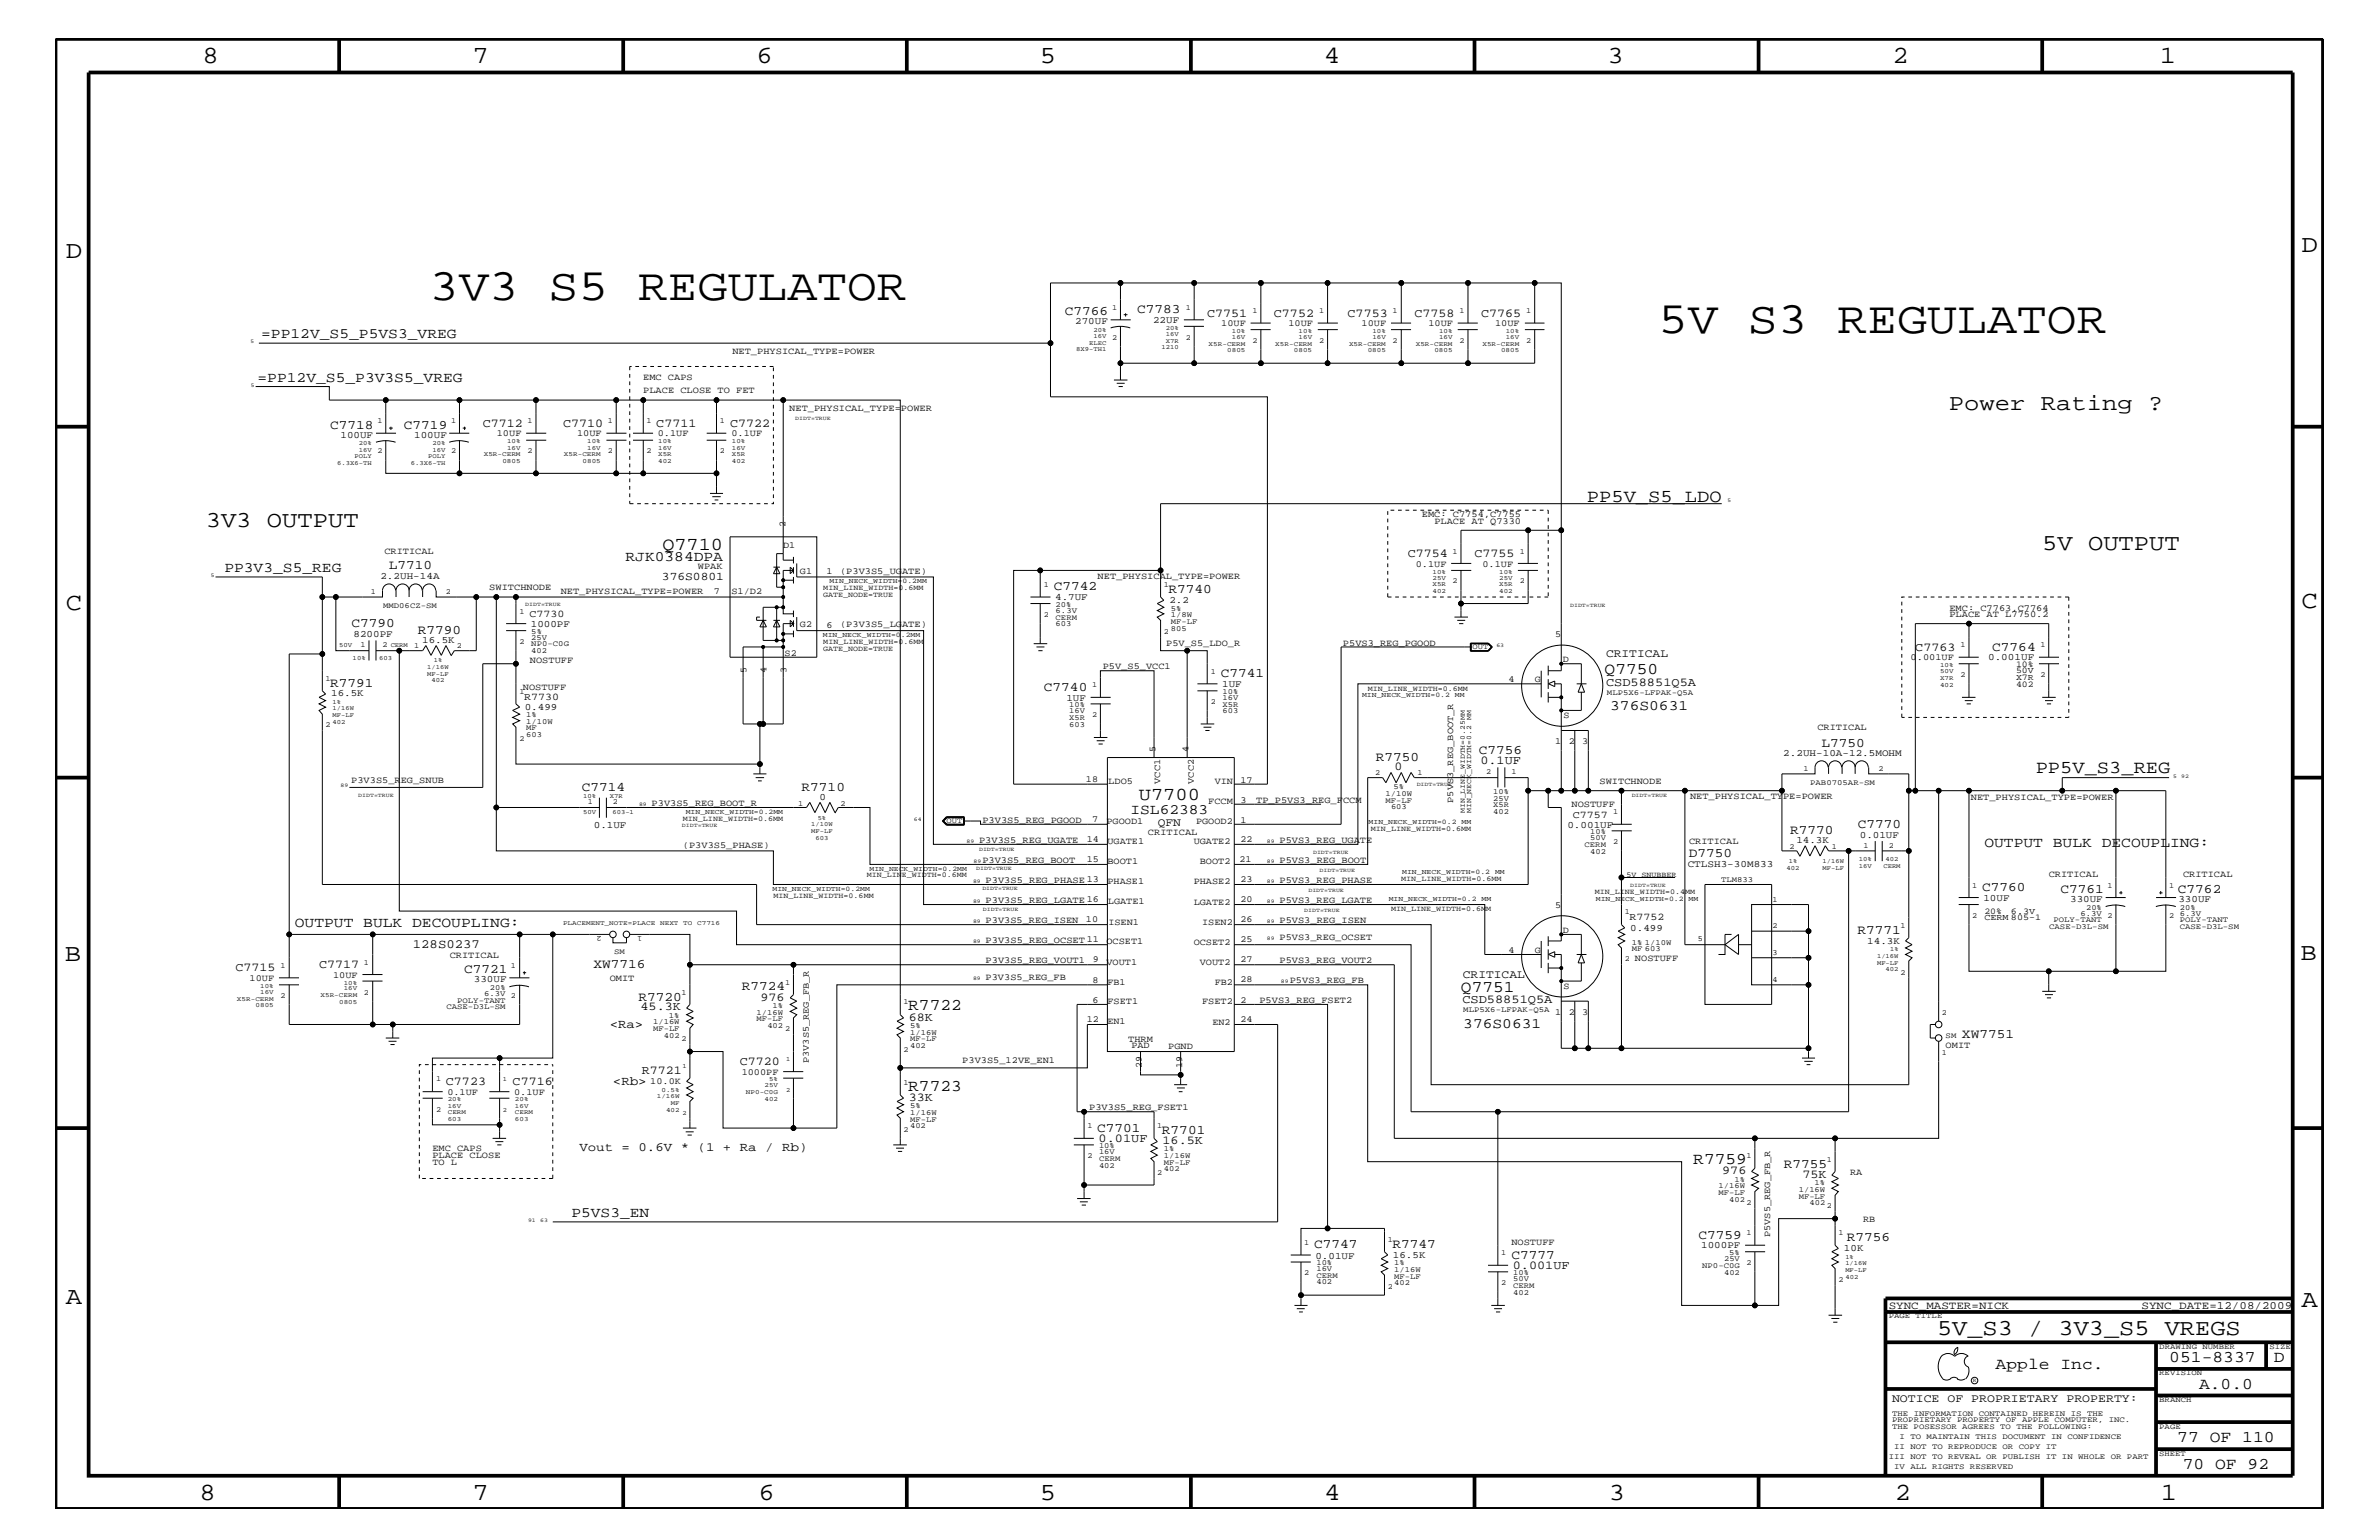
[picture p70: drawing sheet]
<svg xmlns="http://www.w3.org/2000/svg" width="432mm" height="279mm" viewBox="0 0 432 279" stroke-linecap="round" stroke-linejoin="round" font-family="sans-serif">
<defs><g id="words">
<g font-size="8.2">
<text x="77.9" y="54.4">3V3 S5 REGULATOR</text>
<text x="301" y="60.4">5V S3 REGULATOR</text>
</g>
<g font-size="4.5">
<text x="36.7" y="11.5">8</text>
<text x="85.8" y="11.5">7</text>
<text x="137.3" y="11.5">6</text>
<text x="188.7" y="11.5">5</text>
<text x="240.3" y="11.5">4</text>
<text x="291.8" y="11.5">3</text>
<text x="343.5" y="11.5">2</text>
<text x="392" y="11.5">1</text>
<text x="11.9" y="46.8">D</text>
<text x="417.7" y="45.7">D</text>
<text x="11.9" y="110.6">C</text>
<text x="417.7" y="110.3">C</text>
<text x="11.8" y="174.3">B</text>
<text x="417.6" y="174.2">B</text>
<text x="11.9" y="236.7">A</text>
<text x="417.7" y="237.1">A</text>
<text x="36.2" y="272.1">8</text>
<text x="85.8" y="272.1">7</text>
<text x="137.7" y="272.1">6</text>
<text x="188.7" y="272.1">5</text>
<text x="240.4" y="272.1">4</text>
<text x="292" y="272.1">3</text>
<text x="343.9" y="272.1">2</text>
<text x="392.2" y="272.1">1</text>
</g>
<g font-size="4.1">
<text x="353.7" y="74.4">Power Rating ?</text>
<text x="37.3" y="95.6">3V3 OUTPUT</text>
<text x="370.7" y="99.9">5V OUTPUT</text>
<text x="351.6" y="242.3">5V_S3 / 3V3_S5 VREGS</text>
</g>
<g font-size="3.3">
<text x="288" y="91.1">PP5V_S5_LDO</text>
<text x="120.2" y="99.9">Q7710</text>
<text x="369.5" y="140.2">PP5V_S3_REG</text>
<text x="206.7" y="145.1">U7700</text>
</g>
<g font-size="3">
<text x="291.3" y="122.4">Q7750</text>
<text x="265.2" y="179.9">Q7751</text>
<text x="164.8" y="183.3">R7722</text>
<text x="164.8" y="197.9">R7723</text>
<text x="307.3" y="211.3">R7759</text>
<text x="362.2" y="248.4">Apple Inc.</text>
<text x="393.7" y="247.1">051-8337</text>
<text x="399.2" y="252">A.0.0</text>
<text x="412.7" y="247.1">D</text>
<text x="395.2" y="261.6">77 OF 110</text>
<text x="396.2" y="266.6">70 OF 92</text>
</g>
<g font-size="2.6">
<text x="47.4" y="61.4">=PP12V_S5_P5VS3_VREG</text>
<text x="46.7" y="69.3">=PP12V_S5_P3V3S5_VREG</text>
<text x="113.5" y="101.8">RJK0384DPA</text>
<text x="40.7" y="103.8">PP3V3_S5_REG</text>
<text x="292.3" y="128.9">376S0631</text>
<text x="205.2" y="147.6">ISL62383</text>
<text x="360.2" y="153.7">OUTPUT BULK DECOUPLING:</text>
<text x="53.5" y="168.3">OUTPUT BULK DECOUPLING:</text>
<text x="265.6" y="186.5">376S0631</text>
<text x="103.7" y="220.8">P5VS3_EN</text>
</g>
<g font-size="2.4">
<text x="193.3" y="57.2">C7766</text>
<text x="206.4" y="56.8">C7783</text>
<text x="59.9" y="77.8">C7718</text>
<text x="73.3" y="77.8">C7719</text>
<text x="70.6" y="103.3">L7710</text>
<text x="191.3" y="107.1">C7742</text>
<text x="212.1" y="107.6">R7740</text>
<text x="63.8" y="113.7">C7790</text>
<text x="75.8" y="115">R7790</text>
<text x="361.6" y="118.1">C7764</text>
<text x="59.9" y="124.6">R7791</text>
<text x="189.5" y="125.3">C7740</text>
<text x="221.6" y="122.9">C7741</text>
<text x="268.4" y="136.8">C7756</text>
<text x="330.6" y="135.5">L7750</text>
<text x="105.6" y="143.5">C7714</text>
<text x="145.5" y="143.5">R7710</text>
<text x="249.7" y="138">R7750</text>
<text x="306.5" y="155.5">D7750</text>
<text x="324.9" y="151.3">R7770</text>
<text x="337.2" y="150.1">C7770</text>
<text x="359.7" y="161.7">C7760</text>
<text x="374" y="162">C7761</text>
<text x="395.3" y="162">C7762</text>
<text x="337.1" y="169.4">R7771</text>
<text x="84.2" y="176.6">C7721</text>
<text x="107.7" y="175.7">XW7716</text>
<text x="134.6" y="179.7">R7724</text>
<text x="115.9" y="181.6">R7720</text>
<text x="356.1" y="188.2">XW7751</text>
<text x="199.1" y="205.3">C7701</text>
<text x="210.9" y="205.8">R7701</text>
<text x="323.8" y="211.9">R7755</text>
<text x="238.5" y="226.5">C7747</text>
<text x="252.7" y="226.4">R7747</text>
<text x="308.3" y="224.7">C7759</text>
<text x="335.2" y="225.2">R7756</text>
<text x="274.3" y="228.4">C7777</text>
</g>
<g font-size="2.3">
<text x="74.9" y="172">128S0237</text>
<text x="110.7" y="186.5">&lt;Ra&gt;</text>
<text x="111.3" y="196.8">&lt;Rb&gt;</text>
<text x="105.2" y="208.9">Vout = 0.6V * (1 + Ra / Rb)</text>
</g>
<g font-size="2.2">
<text x="219.1" y="57.4">C7751</text>
<text x="231.2" y="57.4">C7752</text>
<text x="244.6" y="57.4">C7753</text>
<text x="256.7" y="57.4">C7758</text>
<text x="268.8" y="57.4">C7765</text>
<text x="87.6" y="77.4">C7712</text>
<text x="102.2" y="77.4">C7710</text>
<text x="119.1" y="77.4">C7711</text>
<text x="132.5" y="77.4">C7722</text>
<text x="255.5" y="101">C7754</text>
<text x="267.6" y="101">C7755</text>
<text x="347.6" y="118.1">C7763</text>
<text x="291.5" y="124.4">CSD58851Q5A</text>
<text x="253.1" y="139.7">0</text>
<text x="268.7" y="138.6">0.1UF</text>
<text x="42.8" y="176.2">C7715</text>
<text x="57.9" y="175.6">C7717</text>
<text x="116.2" y="183.3">45.3K</text>
<text x="138" y="181.6">976</text>
<text x="164.9" y="185.2">68K</text>
<text x="265.4" y="182.1">CSD58851Q5A</text>
<text x="80.9" y="196.8">C7723</text>
<text x="93" y="196.8">C7716</text>
<text x="116.5" y="194.8">R7721</text>
<text x="134.3" y="193.2">C7720</text>
<text x="164.9" y="199.8">33K</text>
<text x="199.4" y="207.1">0.01UF</text>
<text x="211" y="207.6">16.5K</text>
<text x="312.6" y="213">976</text>
<text x="327.2" y="213.6">75K</text>
<text x="274.6" y="230.2">0.001UF</text>
</g>
<g font-size="2.1">
<text x="120.1" y="105.2">376S0801</text>
<text x="291.5" y="119.2">CRITICAL</text>
<text x="210.1" y="149.8">QFN</text>
<text x="265.5" y="177.4">CRITICAL</text>
<text x="343.4" y="254.4">NOTICE OF PROPRIETARY PROPERTY:</text>
</g>
<g font-size="2">
<text x="342.8" y="237.4">SYNC_MASTER=NICK</text>
<text x="388.7" y="237.4">SYNC_DATE=12/08/2009</text>
</g>
<g font-size="1.9">
<text x="96.1" y="112">C7730</text>
<text x="95.2" y="127">R7730</text>
<text x="285.5" y="148.4">C7757</text>
<text x="295.7" y="167">R7752</text>
</g>
<g font-size="1.8">
<text x="195.2" y="58.9">270UF</text>
<text x="209.3" y="58.6">22UF</text>
<text x="61.8" y="79.4">100UF</text>
<text x="75.2" y="79.4">100UF</text>
<text x="69" y="105">2.2UH-14A</text>
<text x="96.4" y="113.7">1000PF</text>
<text x="191.5" y="108.9">4.7UF</text>
<text x="212.3" y="109.4">2.2</text>
<text x="64.2" y="115.6">8200PF</text>
<text x="76.6" y="116.7">16.5K</text>
<text x="360.8" y="119.8">0.001UF</text>
<text x="221.8" y="124.7">1UF</text>
<text x="60.1" y="126.4">16.5K</text>
<text x="95.2" y="128.8">0.499</text>
<text x="193.5" y="127.1">1UF</text>
<text x="323.7" y="137.2">2.2UH-10A-12.5MOHM</text>
<text x="148.8" y="145.1">0</text>
<text x="107.8" y="150.1">0.1UF</text>
<text x="284.5" y="150.1">0.001UF</text>
<text x="326.1" y="153">14.3K</text>
<text x="337.6" y="152">0.01UF</text>
<text x="306.3" y="157.3">CTLSH3-30M833</text>
<text x="360" y="163.5">10UF</text>
<text x="375.8" y="163.7">330UF</text>
<text x="395.4" y="163.7">330UF</text>
<text x="295.9" y="168.9">0.499</text>
<text x="338.9" y="171.2">14.3K</text>
<text x="86" y="178.3">330UF</text>
<text x="308.8" y="226.5">1000PF</text>
<text x="334.7" y="227">10K</text>
<text x="238.8" y="228.4">0.01UF</text>
<text x="252.8" y="228.2">16.5K</text>
</g>
<g font-size="1.7">
<text x="221.7" y="59.2">10UF</text>
<text x="233.8" y="59.2">10UF</text>
<text x="247.1" y="59.2">10UF</text>
<text x="259.2" y="59.2">10UF</text>
<text x="271.4" y="59.2">10UF</text>
<text x="132.9" y="64.3">NET_PHYSICAL_TYPE=POWER</text>
<text x="116.8" y="71.3">PLACE CLOSE TO FET</text>
<text x="116.8" y="68.9">EMC CAPS</text>
<text x="143.3" y="74.6">NET_PHYSICAL_TYPE=POWER</text>
<text x="90.2" y="79.2">10UF</text>
<text x="104.7" y="79.2">10UF</text>
<text x="119.4" y="79.2">0.1UF</text>
<text x="132.8" y="79.2">0.1UF</text>
<text x="142.6" y="95.6" transform="rotate(-90 142.6 95.6)">2</text>
<text x="258.1" y="93.8">EMC: C7754,C7755</text>
<text x="260.3" y="95">PLACE AT Q7330</text>
<text x="69.8" y="100.4">CRITICAL</text>
<text x="142.2" y="99.5">D1</text>
<text x="88.8" y="107.1">SWITCHNODE</text>
<text x="101.8" y="107.7">NET_PHYSICAL_TYPE=POWER</text>
<text x="126.7" y="103.3">WPAK</text>
<text x="129.5" y="107.8">7</text>
<text x="132.8" y="107.7">S1/D2</text>
<text x="145.2" y="104.1">G1</text>
<text x="150" y="104.2">1</text>
<text x="152.5" y="104.1">(P3V3S5_UGATE)</text>
<text x="199.2" y="105">NET_PHYSICAL_TYPE=POWER</text>
<text x="257" y="102.9">0.1UF</text>
<text x="269.1" y="102.9">0.1UF</text>
<text x="145.2" y="113.7">G2</text>
<text x="150" y="113.9">6</text>
<text x="152.5" y="113.7">(P3V3S5_LGATE)</text>
<text x="353.8" y="110.8">EMC: C7763,C7764</text>
<text x="353.8" y="112">PLACE AT L7750.2</text>
<text x="142.4" y="119">S2</text>
<text x="211.7" y="117.2">P5V_S5_LDO_R</text>
<text x="243.8" y="117.2">P5VS3_REG_PGOOD</text>
<text x="282.3" y="115.6">5</text>
<text x="346.8" y="119.8">0.001UF</text>
<text x="94.9" y="125.2">NOSTUFF</text>
<text x="96.2" y="120.3">NOSTUFF</text>
<text x="135.5" y="122.1" transform="rotate(-90 135.5 122.1)">5</text>
<text x="139.1" y="122.1" transform="rotate(-90 139.1 122.1)">4</text>
<text x="142.7" y="122.1" transform="rotate(-90 142.7 122.1)">3</text>
<text x="200.2" y="121.4">P5V_S5_VCC1</text>
<text x="273.8" y="123.7">4</text>
<text x="278.6" y="123.7">G</text>
<text x="283.6" y="120.1">D</text>
<text x="283.8" y="130.2">S</text>
<text x="209.7" y="136.4" transform="rotate(-90 209.7 136.4)">5</text>
<text x="215.7" y="136.4" transform="rotate(-90 215.7 136.4)">4</text>
<text x="282.3" y="135">1</text>
<text x="284.7" y="135">2</text>
<text x="287.2" y="135">3</text>
<text x="329.9" y="132.5">CRITICAL</text>
<text x="63.8" y="142">P3V3S5_REG_SNUB</text>
<text x="197.1" y="141.9">18</text>
<text x="201.2" y="142.3">LDO5</text>
<text x="210.6" y="142.2" transform="rotate(-90 210.6 142.2)">VCC1</text>
<text x="216.7" y="142.2" transform="rotate(-90 216.7 142.2)">VCC2</text>
<text x="220.5" y="142.3">VIN</text>
<text x="225.1" y="142">17</text>
<text x="290.3" y="142.3">SWITCHNODE</text>
<text x="118.3" y="146.2">P3V3S5_REG_BOOT_R</text>
<text x="178.3" y="149.3">P3V3S5_REG_PGOOD</text>
<text x="198.2" y="149.2">7</text>
<text x="200.8" y="149.5">PGOOD1</text>
<text x="217.1" y="149.5">PGOOD2</text>
<text x="219.3" y="145.9">FCCM</text>
<text x="225.1" y="149.3">1</text>
<text x="225.1" y="145.7">3</text>
<text x="228" y="145.7">TP_P5VS3_REG_FCCM</text>
<text x="263.7" y="145.7" transform="rotate(-90 263.7 145.7)">P5VS3_REG_BOOT_R</text>
<text x="285.2" y="146.3">NOSTUFF</text>
<text x="306.7" y="144.9">NET_PHYSICAL_TYPE=POWER</text>
<text x="357.7" y="145.1">NET_PHYSICAL_TYPE=POWER</text>
<text x="124" y="153.8">(P3V3S5_PHASE)</text>
<text x="177.7" y="152.9">P3V3S5_REG_UGATE</text>
<text x="197.3" y="152.7">14</text>
<text x="201" y="153.2">UGATE1</text>
<text x="208.4" y="151.4">CRITICAL</text>
<text x="216.7" y="153.2">UGATE2</text>
<text x="225.1" y="152.7">22</text>
<text x="232.2" y="152.9">P5VS3_REG_UGATE</text>
<text x="306.6" y="153.2">CRITICAL</text>
<text x="178.3" y="156.6">P3V3S5_REG_BOOT</text>
<text x="178.9" y="160.2">P3V3S5_REG_PHASE 13</text>
<text x="197.3" y="156.3">15</text>
<text x="201" y="160.5">PHASE1</text>
<text x="201" y="156.8">BOOT1</text>
<text x="216.7" y="160.5">PHASE2</text>
<text x="217.8" y="156.8">BOOT2</text>
<text x="225" y="156.3">21</text>
<text x="225.1" y="160">23</text>
<text x="232.2" y="160.2">P5VS3_REG_PHASE</text>
<text x="232.2" y="156.6">P5VS3_REG_BOOT</text>
<text x="371.9" y="159.2">CRITICAL</text>
<text x="396.2" y="159.2">CRITICAL</text>
<text x="178.9" y="167.5">P3V3S5_REG_ISEN</text>
<text x="178.9" y="163.9">P3V3S5_REG_LGATE 16</text>
<text x="197.1" y="167.3">10</text>
<text x="201.1" y="163.9">LGATE1</text>
<text x="201.2" y="167.8">ISEN1</text>
<text x="216.7" y="164.1">LGATE2</text>
<text x="218.2" y="167.8">ISEN2</text>
<text x="225.1" y="163.6">20</text>
<text x="225.1" y="167.2">26</text>
<text x="232.2" y="163.9">P5VS3_REG_LGATE</text>
<text x="232.2" y="167.5">P5VS3_REG_ISEN</text>
<text x="282.3" y="164.7">5</text>
<text x="81.6" y="173.8">CRITICAL</text>
<text x="178.9" y="171.1">P3V3S5_REG_OCSET 11</text>
<text x="200.8" y="171.2">OCSET1</text>
<text x="216.7" y="171.4">OCSET2</text>
<text x="225.1" y="170.9">25</text>
<text x="232.2" y="170.5">P5VS3_REG_OCSET</text>
<text x="273.8" y="172.8">4</text>
<text x="278.6" y="172.8">G</text>
<text x="283.6" y="169.2">D</text>
<text x="45.3" y="178">10UF</text>
<text x="60.5" y="177.4">10UF</text>
<text x="110.7" y="178">OMIT</text>
<text x="178.9" y="177.7">P3V3S5_REG_FB</text>
<text x="178.9" y="174.8">P3V3S5_REG_VOUT1</text>
<text x="198.3" y="178.4">8</text>
<text x="198.4" y="174.5">9</text>
<text x="200.8" y="175">VOUT1</text>
<text x="201" y="178.7">FB1</text>
<text x="217.8" y="175">VOUT2</text>
<text x="220.5" y="178.7">FB2</text>
<text x="225.1" y="174.5">27</text>
<text x="225.1" y="178.3">28</text>
<text x="232.2" y="174.8">P5VS3_REG_VOUT2</text>
<text x="234.1" y="178.4">P5VS3_REG_FB</text>
<text x="283.8" y="179.4">S</text>
<text x="296.8" y="174.4">NOSTUFF</text>
<text x="197.3" y="185.4">12</text>
<text x="198.3" y="182.1">6</text>
<text x="201" y="185.9">EN1</text>
<text x="201" y="182.2">FSET1</text>
<text x="218.2" y="182.2">FSET2</text>
<text x="220" y="186">EN2</text>
<text x="225.1" y="181.9">2</text>
<text x="225.1" y="185.4">24</text>
<text x="228.6" y="182.1">P5VS3_REG_FSET2</text>
<text x="282.3" y="184.1">1</text>
<text x="284.7" y="184.1">2</text>
<text x="287.2" y="184.1">3</text>
<text x="204.8" y="189.1">THRM</text>
<text x="205.4" y="190.2">PAD</text>
<text x="212" y="190.3">PGND</text>
<text x="353.1" y="190.2">OMIT</text>
<text x="118" y="196.7">10.0K</text>
<text x="134.6" y="195">1000PF</text>
<text x="146.8" y="192.9" transform="rotate(-90 146.8 192.9)">P3V3S5_REG_FB_R</text>
<text x="174.7" y="192.9">P3V3S5_12VE_EN1</text>
<text x="207.3" y="193.8" transform="rotate(-90 207.3 193.8)">29</text>
<text x="214.5" y="193.8" transform="rotate(-90 214.5 193.8)">19</text>
<text x="81.2" y="198.7">0.1UF</text>
<text x="93.3" y="198.7">0.1UF</text>
<text x="197.7" y="201.5">P3V3S5_REG_FSET1</text>
<text x="78.5" y="208.9">EMC CAPS</text>
<text x="78.5" y="211.4">TO L</text>
<text x="78.5" y="210.2">PLACE CLOSE</text>
<text x="335.8" y="213.2">RA</text>
<text x="338.2" y="221.7">RB</text>
<text x="274.3" y="225.8">NOSTUFF</text>
<text x="321.3" y="224.5" transform="rotate(-90 321.3 224.5)">P5VS5_REG_FB_R</text>
</g>
<g font-size="1.6">
<text x="365.9" y="121">10%</text>
<text x="365.9" y="124.6">402</text>
<text x="365.9" y="122.1">50V</text>
<text x="365.9" y="123.4">X7R</text>
<text x="360.2" y="167">CERM 805-1</text>
<text x="360.2" y="165.9">20%</text>
<text x="365" y="165.8">6.3V</text>
</g>
<g font-size="1.4">
<text x="201.8" y="56.2">1</text>
<text x="215.2" y="56.2">1</text>
<text x="227.3" y="56.8">1</text>
<text x="239.4" y="56.8">1</text>
<text x="252.7" y="56.8">1</text>
<text x="264.9" y="56.8">1</text>
<text x="277" y="56.8">1</text>
<text x="201.8" y="61.7">2</text>
<text x="215.2" y="61.7">2</text>
<text x="227.3" y="62.3">2</text>
<text x="239.4" y="62.3">2</text>
<text x="252.7" y="62.3">2</text>
<text x="264.9" y="62.3">2</text>
<text x="277" y="62.3">2</text>
<text x="68.5" y="76.8">1</text>
<text x="81.9" y="76.8">1</text>
<text x="95.8" y="76.8">1</text>
<text x="110.3" y="76.8">1</text>
<text x="117.3" y="76.8">1</text>
<text x="130.6" y="76.8">1</text>
<text x="68.5" y="82.2">2</text>
<text x="81.9" y="82.2">2</text>
<text x="95.8" y="82.2">2</text>
<text x="110.3" y="82.2">2</text>
<text x="117.3" y="82.2">2</text>
<text x="130.6" y="82.2">2</text>
<text x="263.7" y="100.4">1</text>
<text x="275.8" y="100.4">1</text>
<text x="67.3" y="107.7">1</text>
<text x="80.9" y="107.7">2</text>
<text x="149.4" y="107.1">MIN_LINE_WIDTH=0.6MM</text>
<text x="189.5" y="106.5">1</text>
<text x="211.2" y="106.5">1</text>
<text x="263.7" y="105.9">2</text>
<text x="275.8" y="105.9">2</text>
<text x="69.6" y="110.3">MMD06CZ-SM</text>
<text x="94.3" y="111.4">1</text>
<text x="149.4" y="108.3">GATE_NODE=TRUE</text>
<text x="189.5" y="112">2</text>
<text x="191.6" y="112.5">CERM</text>
<text x="191.6" y="111.2">6.3V</text>
<text x="191.6" y="113.7">603</text>
<text x="191.6" y="110.2">20%</text>
<text x="212.5" y="112">1/8W</text>
<text x="212.5" y="110.8">5%</text>
<text x="212.5" y="113.1">MF-LF</text>
<text x="65.4" y="117.4">1</text>
<text x="69.4" y="117.4">2</text>
<text x="75.2" y="117.6">1</text>
<text x="82.9" y="117.6">2</text>
<text x="94.3" y="116.8">2</text>
<text x="96.4" y="118.5">402</text>
<text x="96.4" y="116.1">25V</text>
<text x="96.4" y="117.3">NP0-C0G</text>
<text x="96.4" y="115">5%</text>
<text x="149.4" y="116.8">MIN_LINE_WIDTH=0.6MM</text>
<text x="149.4" y="118.1">GATE_NODE=TRUE</text>
<text x="211.2" y="115">2</text>
<text x="212.5" y="114.4">805</text>
<text x="267.3" y="117.8">OUT</text>
<text x="355.9" y="117.4">1</text>
<text x="370.3" y="117.4">1</text>
<text x="59.1" y="123.5">1</text>
<text x="94.3" y="125.9">1</text>
<text x="198.2" y="124.7">1</text>
<text x="219.8" y="122.3">1</text>
<text x="221.9" y="125.9">10%</text>
<text x="248.2" y="125.3">MIN_LINE_WIDTH=0.6MM</text>
<text x="355.9" y="122.9">2</text>
<text x="370.3" y="122.9">2</text>
<text x="59.1" y="131.9">2</text>
<text x="95.5" y="130.2">1%</text>
<text x="95.5" y="131.3">1/10W</text>
<text x="194.1" y="130.7">X5R</text>
<text x="194.1" y="128.3">10%</text>
<text x="194.1" y="131.9">603</text>
<text x="194.1" y="129.4">16V</text>
<text x="198.2" y="130.2">2</text>
<text x="219.8" y="127.7">2</text>
<text x="221.9" y="128.2">X5R</text>
<text x="221.9" y="127">16V</text>
<text x="221.9" y="129.4">603</text>
<text x="291.7" y="126">MLP5X6-LFPAK-Q5A</text>
<text x="94.3" y="134.4">2</text>
<text x="95.5" y="132.5">MF</text>
<text x="95.5" y="133.8">603</text>
<text x="249.6" y="140.7">2</text>
<text x="252.9" y="143.2">5%</text>
<text x="257.3" y="140.7">1</text>
<text x="269.7" y="140.4">2</text>
<text x="274.3" y="140.4">1</text>
<text x="327.3" y="139.8">1</text>
<text x="328.5" y="142.4">PAB0705AR-SM</text>
<text x="341" y="139.8">2</text>
<text x="106.7" y="145.9">1</text>
<text x="111.3" y="145.9">2</text>
<text x="124" y="149">MIN_LINE_WIDTH=0.6MM</text>
<text x="144.9" y="146.2">1</text>
<text x="152.6" y="146.2">2</text>
<text x="171.8" y="149.3">OUT</text>
<text x="251.5" y="144.5">1/10W</text>
<text x="251.5" y="145.7">MF-LF</text>
<text x="252.5" y="146.8">603</text>
<text x="271" y="144">10%</text>
<text x="271" y="147.7">402</text>
<text x="271" y="146.5">X5R</text>
<text x="271" y="145.3">25V</text>
<text x="292.8" y="147.7">1</text>
<text x="248.8" y="150.7">MIN_LINE_WIDTH=0.6MM</text>
<text x="287.6" y="153.7">CERM</text>
<text x="288.6" y="154.9">402</text>
<text x="288.6" y="152.4">50V</text>
<text x="288.6" y="151.3">10%</text>
<text x="292.8" y="153.2">2</text>
<text x="324.8" y="154">2</text>
<text x="332.5" y="154">1</text>
<text x="338.2" y="153.8">1</text>
<text x="342.8" y="153.8">2</text>
<text x="157.3" y="159.2">MIN_LINE_WIDTH=0.6MM</text>
<text x="254.3" y="159.9">MIN_LINE_WIDTH=0.6MM</text>
<text x="295.2" y="159">5V_SNUBBER</text>
<text x="312.4" y="160">TLM833</text>
<text x="358" y="161.1">1</text>
<text x="382.5" y="161.1">1</text>
<text x="393.7" y="161.1">1</text>
<text x="140.4" y="162.8">MIN_LINE_WIDTH=0.6MM</text>
<text x="252.5" y="165.3">MIN_LINE_WIDTH=0.6MM</text>
<text x="289.5" y="162.2">MIN_LINE_WIDTH=0.4MM</text>
<text x="294.9" y="165.9">1</text>
<text x="321.7" y="163.6">1</text>
<text x="358" y="166.5">2</text>
<text x="372.7" y="167.3">POLY-TANT</text>
<text x="377.6" y="166.2">6.3V 2</text>
<text x="378.6" y="165">20%</text>
<text x="393.7" y="166.5">2</text>
<text x="395.6" y="165">20%</text>
<text x="395.6" y="166.2">6.3V</text>
<text x="395.6" y="167.3">POLY-TANT</text>
<text x="109.3" y="169.9" transform="rotate(-180 109.3 169.9)">2</text>
<text x="111.5" y="173.2">SM</text>
<text x="116.5" y="169.9" transform="rotate(-180 116.5 169.9)">1</text>
<text x="296.2" y="172.6">MF 603</text>
<text x="296.2" y="171.4">1% 1/10W</text>
<text x="308.2" y="170.7">5</text>
<text x="321.7" y="173.3">3</text>
<text x="321.7" y="168.4">2</text>
<text x="344.9" y="168.3">1</text>
<text x="371.9" y="168.6">CASE-D3L-SM</text>
<text x="395.6" y="168.6">CASE-D3L-SM</text>
<text x="50.9" y="175.6">1</text>
<text x="66" y="175">1</text>
<text x="88.9" y="179.6">20%</text>
<text x="92.7" y="175.6">1</text>
<text x="142.5" y="178.7">1</text>
<text x="294.9" y="174.4">2</text>
<text x="321.7" y="178.2">4</text>
<text x="344.9" y="176.8">2</text>
<text x="50.9" y="181">2</text>
<text x="66" y="180.5">2</text>
<text x="81" y="183.1">CASE-D3L-SM</text>
<text x="83" y="181.9">POLY-TANT</text>
<text x="87.9" y="180.8">6.3V 2</text>
<text x="118.5" y="185.9">1/16W</text>
<text x="121.4" y="184.7">1%</text>
<text x="123.7" y="180.5">1</text>
<text x="137.3" y="184.1">1/16W</text>
<text x="137.3" y="185.3">MF-LF</text>
<text x="140.2" y="182.9">1%</text>
<text x="164" y="182.2">1</text>
<text x="265.6" y="183.6">MLP5X6-LFPAK-Q5A</text>
<text x="352.5" y="184.1">2</text>
<text x="118.5" y="187.1">MF-LF</text>
<text x="120.5" y="188.3">402</text>
<text x="123.7" y="188.9">2</text>
<text x="139.3" y="186.5">402</text>
<text x="142.5" y="187.1">2</text>
<text x="164" y="190.8">2</text>
<text x="165.2" y="190.2">402</text>
<text x="165.2" y="186.5">5%</text>
<text x="165.2" y="188.9">MF-LF</text>
<text x="165.2" y="187.7">1/16W</text>
<text x="352.5" y="191.4">1</text>
<text x="353.1" y="188.3">SM</text>
<text x="79.2" y="196.2">1</text>
<text x="164" y="196.8">1</text>
<text x="79.2" y="201.7">2</text>
<text x="165.2" y="201">5%</text>
<text x="165.2" y="202.3">1/16W</text>
<text x="165.2" y="203.5">MF-LF</text>
<text x="164" y="205.3">2</text>
<text x="165.2" y="204.7">402</text>
<text x="197.4" y="204.7">1</text>
<text x="199.5" y="209.4">16V</text>
<text x="199.5" y="208.3">10%</text>
<text x="210.1" y="204.7">1</text>
<text x="211.2" y="208.9">1%</text>
<text x="197.4" y="210.2">2</text>
<text x="199.5" y="210.7">CERM</text>
<text x="199.5" y="211.9">402</text>
<text x="210.1" y="213.2">2</text>
<text x="211.2" y="212.5">402</text>
<text x="211.2" y="210.2">1/16W</text>
<text x="211.2" y="211.4">MF-LF</text>
<text x="311.9" y="215.6">1/16W</text>
<text x="314.8" y="214.4">1%</text>
<text x="317" y="210.2">1</text>
<text x="329.4" y="215">1%</text>
<text x="331.6" y="210.8">1</text>
<text x="311.9" y="216.9">MF-LF</text>
<text x="313.9" y="218">402</text>
<text x="317" y="218.6">2</text>
<text x="326.5" y="217.5">MF-LF</text>
<text x="326.5" y="216.2">1/16W</text>
<text x="328.4" y="218.6">402</text>
<text x="331.6" y="219.2">2</text>
<text x="236.7" y="225.9">1</text>
<text x="251.9" y="225.3">1</text>
<text x="272.5" y="227.7">1</text>
<text x="313.9" y="227.7">5%</text>
<text x="317" y="224.1">1</text>
<text x="333.7" y="224.1">1</text>
<text x="236.7" y="231.3">2</text>
<text x="238.9" y="233">402</text>
<text x="238.9" y="230.7">16V</text>
<text x="238.9" y="229.6">10%</text>
<text x="238.9" y="231.8">CERM</text>
<text x="251.9" y="233.8">2</text>
<text x="253.1" y="229.6">1%</text>
<text x="253.1" y="230.7">1/16W</text>
<text x="253.1" y="232">MF-LF</text>
<text x="253.1" y="233.2">402</text>
<text x="272.5" y="233.2">2</text>
<text x="274.7" y="232.4">50V</text>
<text x="274.7" y="231.3">10%</text>
<text x="274.7" y="233.7">CERM</text>
<text x="308.9" y="230.1">NP0-C0G</text>
<text x="312.9" y="231.3">402</text>
<text x="312.9" y="228.8">25V</text>
<text x="317" y="229.6">2</text>
<text x="333.7" y="232.6">2</text>
<text x="274.7" y="234.9">402</text>
<text x="342.8" y="239.2">PAGE TITLE</text>
<text x="391.9" y="244.7">DRAWING NUMBER</text>
<text x="411.9" y="244.7">SIZE</text>
<text x="391.9" y="249.5">REVISION</text>
<text x="343.4" y="256.8">THE INFORMATION CONTAINED HEREIN IS THE</text>
<text x="391.9" y="254.4">BRANCH</text>
<text x="343.4" y="259.3">THE POSESSOR AGREES TO THE FOLLOWING:</text>
<text x="343.4" y="258">PROPRIETARY PROPERTY OF APPLE COMPUTER, INC.</text>
<text x="343.8" y="262.9">II NOT TO REPRODUCE OR COPY IT</text>
<text x="344.8" y="261.1">I TO MAINTAIN THIS DOCUMENT IN CONFIDENCE</text>
<text x="391.9" y="259.3">PAGE</text>
<text x="342.8" y="264.7">III NOT TO REVEAL OR PUBLISH IT IN WHOLE OR PART</text>
<text x="343.8" y="266.6">IV ALL RIGHTS RESERVED</text>
<text x="391.9" y="264.1">SHEET</text>
</g>
<g font-size="1.3">
<text x="150.5" y="105.9">MIN_NECK_WIDTH=0.2MM</text>
<text x="149.4" y="115.6">MIN_NECK_WIDTH=0.2MM</text>
<text x="247.2" y="126.5">MIN_NECK_WIDTH=0.2 MM</text>
<text x="124.5" y="147.7">MIN_NECK_WIDTH=0.2MM</text>
<text x="248.4" y="149.5">MIN_NECK_WIDTH=0.2 MM</text>
<text x="265.9" y="147.5" transform="rotate(-90 265.9 147.5)">MIN_LINE_WIDTH=0.25MM</text>
<text x="267" y="147.5" transform="rotate(-90 267 147.5)">MIN_NECK_WIDTH=0.2 MM</text>
<text x="140.2" y="161.7">MIN_NECK_WIDTH=0.2MM</text>
<text x="157.8" y="158">MIN_NECK_WIDTH=0.2MM</text>
<text x="254.5" y="158.6">MIN_NECK_WIDTH=0.2 MM</text>
<text x="252.1" y="163.5">MIN_NECK_WIDTH=0.2 MM</text>
<text x="289.6" y="163.5">MIN_NECK_WIDTH=0.2 MM</text>
</g>
<g font-size="1.2">
<text x="211.6" y="59.8">20%</text>
<text x="195.3" y="63.7">8X9-TH1</text>
<text x="197.7" y="62.5">ELEC</text>
<text x="198.5" y="60.2">20%</text>
<text x="198.5" y="61.4">16V</text>
<text x="210.8" y="63.4">1210</text>
<text x="211.6" y="60.9">16V</text>
<text x="211.6" y="62.2">X7R</text>
<text x="219.4" y="62.8">X5R-CERM</text>
<text x="222.8" y="64">0805</text>
<text x="223.6" y="60.4">10%</text>
<text x="223.6" y="61.5">16V</text>
<text x="231.5" y="62.8">X5R-CERM</text>
<text x="234.9" y="64">0805</text>
<text x="235.7" y="61.5">16V</text>
<text x="235.7" y="60.4">10%</text>
<text x="244.9" y="62.8">X5R-CERM</text>
<text x="248.2" y="64">0805</text>
<text x="249.1" y="61.5">16V</text>
<text x="249.1" y="60.4">10%</text>
<text x="257" y="62.8">X5R-CERM</text>
<text x="260.3" y="64">0805</text>
<text x="261.2" y="61.5">16V</text>
<text x="261.2" y="60.4">10%</text>
<text x="269.1" y="62.8">X5R-CERM</text>
<text x="272.5" y="64">0805</text>
<text x="273.3" y="61.5">16V</text>
<text x="273.3" y="60.4">10%</text>
<text x="64.3" y="83.1">POLY</text>
<text x="65.1" y="80.8">20%</text>
<text x="65.1" y="82">16V</text>
<text x="77.7" y="83.1">POLY</text>
<text x="78.5" y="82">16V</text>
<text x="78.5" y="80.8">20%</text>
<text x="87.8" y="82.7">X5R-CERM</text>
<text x="91.2" y="83.9">0805</text>
<text x="92" y="81.6">16V</text>
<text x="92" y="80.5">10%</text>
<text x="102.4" y="82.7">X5R-CERM</text>
<text x="105.7" y="83.9">0805</text>
<text x="106.6" y="80.5">10%</text>
<text x="106.6" y="81.6">16V</text>
<text x="119.5" y="81.6">16V</text>
<text x="119.5" y="80.5">10%</text>
<text x="119.5" y="83.9">402</text>
<text x="119.5" y="82.7">X5R</text>
<text x="132.8" y="80.5">10%</text>
<text x="132.8" y="81.6">16V</text>
<text x="132.8" y="83.9">402</text>
<text x="132.8" y="82.7">X5R</text>
<text x="61.2" y="84.4">6.3X6-TH</text>
<text x="74.6" y="84.4">6.3X6-TH</text>
<text x="260" y="105.2">25V</text>
<text x="260" y="107.6">402</text>
<text x="260" y="106.4">X5R</text>
<text x="260" y="104.1">10%</text>
<text x="272.1" y="107.6">402</text>
<text x="272.1" y="104.1">10%</text>
<text x="272.1" y="105.2">25V</text>
<text x="272.1" y="106.4">X5R</text>
<text x="61.6" y="117.4">50V</text>
<text x="64" y="119.8">10%</text>
<text x="68.8" y="119.8">603</text>
<text x="70.9" y="117.4">CERM</text>
<text x="77.6" y="122.6">MF-LF</text>
<text x="77.6" y="121.4">1/16W</text>
<text x="78.3" y="123.8">402</text>
<text x="78.7" y="120.2">1%</text>
<text x="352.1" y="122.1">50V</text>
<text x="352.1" y="124.6">402</text>
<text x="352.1" y="123.4">X7R</text>
<text x="352.1" y="121">10%</text>
<text x="60.4" y="131.3">402</text>
<text x="60.4" y="128.9">1/16W</text>
<text x="60.4" y="130.2">MF-LF</text>
<text x="60.4" y="127.7">1%</text>
<text x="105.8" y="144.7">10%</text>
<text x="105.8" y="147.7">50V</text>
<text x="110.7" y="144.7">X7R</text>
<text x="111.2" y="147.7">603-1</text>
<text x="147.2" y="149.9">1/10W</text>
<text x="148.4" y="148.7">5%</text>
<text x="147.2" y="151.1">MF-LF</text>
<text x="148" y="152.3">603</text>
<text x="324.3" y="157.8">402</text>
<text x="324.7" y="156.6">1%</text>
<text x="330.8" y="156.6">1/16W</text>
<text x="330.8" y="157.8">MF-LF</text>
<text x="337.4" y="156.2">10%</text>
<text x="337.4" y="157.4">16V</text>
<text x="341.8" y="157.4">CERM</text>
<text x="342.2" y="156.2">402</text>
<text x="102.2" y="167.8">PLACEMENT_NOTE=PLACE</text>
<text x="119.8" y="167.8">NEXT</text>
<text x="124" y="167.8">TO</text>
<text x="126.5" y="167.8">C7716</text>
<text x="340.7" y="173.8">1/16W</text>
<text x="343.1" y="172.6">1%</text>
<text x="47.2" y="179.3">10%</text>
<text x="62.4" y="178.7">10%</text>
<text x="62.4" y="179.7">16V</text>
<text x="340.7" y="175">MF-LF</text>
<text x="342.2" y="176.2">402</text>
<text x="43" y="181.6">X5R-CERM</text>
<text x="46.4" y="182.7">0805</text>
<text x="47.2" y="180.4">16V</text>
<text x="58.2" y="181">X5R-CERM</text>
<text x="61.6" y="182.1">0805</text>
<text x="91.3" y="196.2">1</text>
<text x="123.9" y="193.7">1</text>
<text x="138.8" y="197.3">25V</text>
<text x="139.6" y="196.2">5%</text>
<text x="142.7" y="192.6">1</text>
<text x="81.3" y="202.1">CERM</text>
<text x="81.3" y="199.8">20%</text>
<text x="81.3" y="203.4">603</text>
<text x="81.3" y="200.9">16V</text>
<text x="91.3" y="201.7">2</text>
<text x="93.5" y="202.1">CERM</text>
<text x="93.5" y="200.9">16V</text>
<text x="93.5" y="199.8">20%</text>
<text x="93.5" y="203.4">603</text>
<text x="119.2" y="199.2">1/16W</text>
<text x="120.1" y="198.1">0.5%</text>
<text x="120.9" y="201.7">402</text>
<text x="121.8" y="200.4">MF</text>
<text x="123.9" y="202.3">2</text>
<text x="135.4" y="198.5">NP0-C0G</text>
<text x="138.8" y="199.8">402</text>
<text x="142.7" y="198.1">2</text>
<text x="334.9" y="232">402</text>
<text x="334.9" y="229.6">1/16W</text>
<text x="334.9" y="230.7">MF-LF</text>
<text x="334.9" y="228.4">1%</text>
</g>
<g font-size="1">
<text x="45.5" y="62.3">5</text>
<text x="45.6" y="70.1">5</text>
<text x="144.4" y="76.2">DIDT=TRUE</text>
<text x="313.5" y="91.1">5</text>
<text x="38.3" y="104.7">5</text>
<text x="95.3" y="110">DIDT=TRUE</text>
<text x="285" y="110.2">DIDT=TRUE</text>
<text x="271.6" y="117.4">63</text>
<text x="61.8" y="142.9">89</text>
<text x="257.1" y="142.7">DIDT=TRUE</text>
<text x="394.5" y="141.1">5</text>
<text x="395.9" y="141.1">92</text>
<text x="65" y="144.6">DIDT=TRUE</text>
<text x="116" y="146.2">89</text>
<text x="123.8" y="150">DIDT=TRUE</text>
<text x="165.9" y="149">64</text>
<text x="296.2" y="144.6">DIDT=TRUE</text>
<text x="175.4" y="152.9">89</text>
<text x="177.7" y="154.4">DIDT=TRUE</text>
<text x="230" y="152.9">89</text>
<text x="238.3" y="154.9">DIDT=TRUE</text>
<text x="176.6" y="160.2">89</text>
<text x="176.7" y="156.6">89</text>
<text x="177.2" y="157.8">DIDT=TRUE</text>
<text x="178.3" y="161.4">DIDT=TRUE</text>
<text x="230" y="160.2">89</text>
<text x="230" y="156.6">89</text>
<text x="237.5" y="161.9">DIDT=TRUE</text>
<text x="239.5" y="158.3">DIDT=TRUE</text>
<text x="295.9" y="160.9">DIDT=TRUE</text>
<text x="176.6" y="163.9">89</text>
<text x="176.6" y="167.5">89</text>
<text x="178.4" y="165.2">DIDT=TRUE</text>
<text x="230" y="167.5">89</text>
<text x="230" y="163.9">89</text>
<text x="236.7" y="165.4">DIDT=TRUE</text>
<text x="176.6" y="171.1">89</text>
<text x="230" y="170.5">89</text>
<text x="176.6" y="177.7">89</text>
<text x="232.5" y="178.4">89</text>
<text x="95.8" y="221.7">91</text>
<text x="98" y="221.7">63</text>
<text x="358.1" y="250.7">R</text>
</g>
</g></defs>
<g fill="none" stroke="#000" stroke-width=".18">
<path d="M201.6 59.5a5.7 5.7 0 0 1 3.5 0M201.6 58h3.6M203.4 59.2v6.7h13.3M203.4 51.3v6.7M204 57.1h.6M204.3 56.8v.6M214.9 59.2h3.6M214.9 58h3.6M216.7 59.2v6.7h12.2M216.7 51.3h-26v20.7h39.3v70.3h-6M227 59.8h3.6M227 58.6h3.6"/>
<path d="M228.9 59.8v6.1h12.1M228.9 51.3h-12.2v6.7M228.9 51.3v7.3M228.9 51.3h12.1M239.2 59.8h3.6M239.2 58.6h3.6M241 59.8v6.1h13.3M252.5 59.8h3.6M252.5 58.6h3.6M254.3 59.8v6.1h12.1M254.3 51.3h-13.3v7.3M254.3 51.3v7.3"/>
<path d="M254.3 51.3h24.3M264.6 59.8h3.6M264.6 58.6h3.6M266.4 59.8v6.1h12.2v-6.1M266.4 51.3v7.3M276.8 59.8h3.5M276.8 58.6h3.5M278.6 58.6v-7.3h4.8v44.9h-6M46.4 70.1h13.4v2.5h10.2v6M47 62.3h143.7M68.2 78.6h3.7M70 79.9v6h13.4v-6"/>
<path d="M70 72.6h13.4v6M70.6 77.7h.7M71 77.4v.6M81.5 78.6h3.7M83.4 72.6h13.9M84 77.7h.6M84.3 77.4v.6M95.5 79.9h3.6M95.5 78.6h3.6M97.3 79.9v6h-13.9M97.3 72.6h14.5v6M97.3 72.6v6"/>
<path d="M110.1 79.9h3.6M110.1 78.6h3.6M111.8 79.9v6h-14.5M111.8 72.6h5v6M114.9 79.9h3.6M114.9 78.6h3.6M116.8 79.9v6h-5M116.8 72.6h25.4M128.3 79.9h3.5M128.3 78.6h3.5M130 72.6v6M130 79.9v9.6"/>
<path d="M202.2 68.9h2.4M202.7 69.5h1.4M203 70.1h.8M203.4 65.9v3M68.2 80.2a5.8 5.8 0 0 1 3.6 0M81.5 80.2a5.8 5.8 0 0 1 3.6 0M116.8 85.9h13.2M128.9 89.5h2.3M129.3 90.1h1.5M129.7 90.7h.7M132.5 97.4h15.8v21.8h-15.8zM283.4 96.2v25.5h-2.4"/>
<path d="M312.5 91.4h-101.8v16.9l.5 .6-1.1 .6 1.1 .7-1.1 .6 1.1 .6-1.1 .6 .6 .6v5.5h4.8v19.3M39.1 104.7h19.4v3.6h10.9v-1.2a1.19 1.19 0 0 1 1.2-1.2 1.19 1.19 0 0 1 1.2 1.2M58.5 108.3v17l.6 .6-1.2 .6 1.2 .6-1.2 .6 1.2 .6-1.2 .6 .6 .7v30.9h78.8v7.3h63.7M58.5 118.6h-6v50.9M61 108.3v9.8h6M67 116.2v3.6M68.2 118.1h4.3M68.2 116.2v3.6M74.3 107.1a1.19 1.19 0 0 1 1.1-1.2 1.19 1.19 0 0 1 1.2 1.2M74.3 107.1a1.19 1.19 0 0 0-1.2-1.2 1.19 1.19 0 0 0-1.2 1.2v1.2M74.3 107.1v1.2M79.1 107.1a1.19 1.19 0 0 0-1.2-1.2 1.19 1.19 0 0 0-1.2 1.2v1.2"/>
<path d="M79.2 107.1v1.2h7.2v9.8h-3.9l-.6 .9M81.9 118.9l-1-1.8-.8 1.8-.9-1.8-1 1.8-.9-1.8-.6 1h-4.2v47.2h61.2v6.1h67.3M86.4 108.3h55.8M90.1 108.3v46.1h50.3v6.1h60.6M91.9 114.4h3.6M91.9 113.1h3.6M93.6 114.4v13.3l.7 .6-1.3 .6 1.3 .7-1.3 .6 1.3 .6-1.3 .5 .6 .6v6.7h44.3v-7.3M93.6 108.3v4.8M137.9 112h-.6v.6h1.8M138.5 112.6l.6 1.1h-1.2zM140.4 102.9h1.2M140.4 112.6h1.2"/>
<path d="M141 102.9l.6 1.2h-1.2zM141 110.2v6M141 112.6l.6 1.1h-1.2zM142.2 117.4h-7.3v13.9h3.6M142.2 110.2h-3.7v6h3.7M142.2 100.4h-1.2v6.1h1.2M142.2 115h1.8M142.2 105.3h1.8M143.4 102.9l.6 .6-.6 .6zM144 101.6h-1.8v-29h21.2v111.5l.6 .6-1.2 .6 1.2 .6-1.2 .6 1.2 .6-1.2 .6 .6 .6v5.4h34v-7.8h3.6M144 103.5h-1.8v7.9h1.8M144 113.1l-.6-.5v1.1l.6-.6h-1.8v18.2h-3.7v-13.9"/>
<path d="M144 101v1.2M144 102.9v1.2M144 104.7v1.2M144 110.8v1.2M144 112.6v1.1M144 114.4v1.2M144.6 112v2.4h23v49.7h33.4M144.6 102.2v2.5h24.8v48.5h31.6M187 108.3h3.7M187 109.5h3.7M187.6 116.8h2.5M188.1 117.4h1.5"/>
<path d="M188.5 118.1h.7M188.8 103.5h-4.8v38.8h17M188.8 103.5h21.9M188.8 103.5v4.8M188.8 109.5v7.3M215.5 118.1h3.6v6M263.4 103.5h3.6M263.4 102.2h3.6M264 112h2.4M264.5 112.6h1.4M264.8 113.1h.8M265.2 103.5v6h12.2v-6"/>
<path d="M265.2 102.2v-6h12.2v6M265.2 109.5v2.5M266.9 116.7h3.3l.6 .7-.6 .7h-3.3zM267 118.1h3.1M267 116.7v1.4M267 116.8h3.1M267 117.4h-23.6v32.1h-19.4M267 116.8v1.3M270.1 116.7l.7 .7M270.1 116.8l.7 .6-.7 .7M270.1 116.8l.6 .6-.6 .7M270.8 117.4l-.7 .7"/>
<path d="M275.5 103.5h3.6M275.5 102.2h3.6M355.5 119.2h3.7M357.4 113.1v6.1M370.1 119.2h3.6M371.9 119.2v-6.1h-24.3v30.4M93.6 120.4h-6v22.5h-24.2M137.9 138.6v1.8M198 126.5h3.6M198 127.7h3.6M198.5 133.8h2.5M199.1 134.4h1.4"/>
<path d="M199.4 135h.8M199.7 126.5v-4.8h9.8v15.7M199.7 127.7v6.1M201 137.4h23v53.4h-23zM217.3 124.1h3.7M217.3 125.3h3.7M217.9 131.3h2.5M218.4 131.9h1.5M218.8 132.5h.7M219.1 125.3v6M271.9 139.2v3.7M273.1 139.2v3.7"/>
<path d="M279.7 124.1h-33.2v29.1h-22.5M279.7 121.7v4.8M281 126.5h2.4M281 120.8v1.7M281 123.2v1.8M281 125.6v1.9M281 124.1l1.2-.5v1l-1.1-.5M282.2 124.1h1.2v19.4h-6M283.4 132.5h4.9v11h-2.5M283.4 120.4h3.6v3.7M285.8 132.5v11h-2.4M286.2 124.1h1.8"/>
<path d="M287 124.1l.6 1.5h-1.2zM287 125.6v3.3h-3.6M331.8 139.2a1.19 1.19 0 0 0-1.2-1.2 1.19 1.19 0 0 0-1.2 1.2v1.2h-6v14h2.7l.6 1M334.3 139.2a1.19 1.19 0 0 0-1.2-1.2 1.19 1.19 0 0 0-1.2 1.2v1.2M336.7 139.2a1.19 1.19 0 0 0-1.2-1.2 1.19 1.19 0 0 0-1.2 1.2v1.2M336.7 139.2a1.19 1.19 0 0 1 1.2-1.2 1.19 1.19 0 0 1 1.2 1.2M336.7 139.2v1.2M339.2 139.2v1.2h7.3v14M355.5 120.4h3.7M356.1 126.5h2.5M356.6 127.1h1.5M357 127.7h.7"/>
<path d="M357.4 120.4v6.1M370.1 120.4h3.6M370.7 126.5h2.4M371.2 127.1h1.4M371.5 127.7h.8M371.9 120.4v6.1M90.1 146.5h18.7M108.8 144.7v3.7M110.1 144.7v3.7M110.1 146.5h36.3l.6-.9 .9 1.8 .9-1.8 1 1.8 .8-1.8 1 1.8M136.7 140.4h2.4M137.2 141.1h1.5"/>
<path d="M137.6 141.7h.7M151.6 147.5l.5-1h5.8v10.3h43.1M171 149l.8-.8h3.2v1.5h-3.2zM171.2 149l.7-.7h3v1.2h-3zM171.8 148.2l-.7 .8 .7 .6h3.2M174.9 149h3.1v.5h23M174.9 148.4h-3l-.6 .6 .6 .5M224 145.9h15.8M271.9 141.1h-15.2l-.6-.9-.9 1.8-.9-1.8-.9 1.8-.9-1.8-1 1.8-.5-.9h-2.8v15.7h-24.2M273.1 141.1h4.3v19.4h-53.4M281 143.5v3h2.4v24.2h-2.4M288.3 143.5h6v6"/>
<path d="M292.5 150.7h3.7M292.5 149.5h3.7M294.3 150.7v17.1l.6 .5-1.2 .6 1.2 .6-1.2 .6 1.2 .6-1.2 .7 .6 .6v18.2h34v-11.5M294.3 143.5h29.1M294.3 159.2h9.7M305.8 143.5v27.9h7.3l2.5 1.8v-3.7l-2.5 1.9M326.7 155.3l1-1.9 .8 1.9 .9-1.9 1 1.9 .9-1.9 .6 1h3.6v47.3h-63.6v27.9M335.5 154.4h4.9M340.4 152.6v3.6M341.6 154.4h4.9v15.7l-.6 .6 1.1 .7-1.1 .6 1.1 .6-1.1 .6 1.1 .6-.5 .6v22.4h-86.7v-29h-35.8M341.6 152.6v3.6M346.5 143.5h37.5"/>
<path d="M351.9 143.5v41.8M357.4 143.5v19.3M393.7 141.1h-19.4v2.4M50.6 177.4h3.7M50.6 178.7h3.7M65.8 178h3.6M65.8 176.8h3.6M67.6 169.5h-15.1v7.9M67.6 178v7.9h-15.1v-7.2M92.5 179a5.8 5.8 0 0 1 3.5 0M92.5 177.4h3.6M94.3 169.5h-26.7v7.3"/>
<path d="M94.3 178.7v7.2h-26.7M94.9 176.5h.6M95.2 176.2v.6M100.3 169.5h-6v7.9M110.7 169.5h-10.4v22.5h-9.6M111.3 170.1v1h2.4v-1M114.3 169.5h10.9v5.5h18.8M125.2 175v7.2l-.6 .7 1.2 .6-1.2 .6 1.2 .6-1.2 .6 1.2 .6-.6 .6v4.3h6v13.9h12.8v-9.1M144 175v5.5l-.6 .5 1.2 .6-1.2 .6 1.2 .7-1.2 .6 1.2 .6-.6 .6v9.7M144 175h57M201 178.7h-49.1v26h-7.9M224 175h29.1v31.5h65.4v5.4l-.6 .6 1.3 .7-1.3 .6 1.3 .6-1.3 .6 1.3 .6-.7 .6v9.7"/>
<path d="M224 171.4h32.1v30.3h15.8M224 178.7h24.2v32.1h57v26h13.3v-9.7M224 164.1h45.5v9.1h10.2M279.7 170.7v4.9M281 169.9v1.7M281 172.2v1.9M281 174.7v1.9M281 173.2l1.2-.5v1l-1.1-.5M281 175.6h2.4M282.2 173.2h1.2v17h2.4v-8.6M283.4 169.5h3.6v3.7M286.2 173.2h1.8"/>
<path d="M287 174.7v3.3h-3.6M287 173.2l.6 1.5h-1.2zM309.5 160.5h12.1v21.7h-12.1zM314.3 169.5h-1.2v3.7h-1.2M315.6 171.4h2.3M317.9 164.1h10.4v14.6h-10.4zM317.9 173.8h10.4M317.9 168.9h10.4M355.5 162.8h3.7M355.5 164.1h3.7M357.4 164.1v12.1h26.6M370.7 179.9h2.4"/>
<path d="M371.9 176.2v3.7M382.2 164.5a5.7 5.7 0 0 1 3.5 0M382.2 162.8h3.6M384 164.1v12.1h9.1v-12.1M384 162.8v-19.3h9.1v19.3M384.6 162h.6M385 161.7v.5M391.3 164.5a5.9 5.9 0 0 1 3.6 0M391.3 162.8h3.7M391.9 162h.6M392.2 161.7v.5M70 188.3h2.5"/>
<path d="M70.5 188.9h1.5M70.9 189.5h.7M71.3 185.9v2.4M76.7 199.2h3.6M76.7 198.1h3.6M78.5 198.1v-6.1h12.2v6.1M78.5 199.2v4.9h12.2v-4.9M88.8 199.2h3.7M88.8 198.1h3.7M125.2 190.8v4.8l-.6 .6 1.2 .6-1.2 .6 1.2 .7-1.2 .6 1.2 .5-.6 .6v4.9M142.2 195.6h3.6M142.2 194.4h3.6"/>
<path d="M163.4 193.7v5l.6 .5-1.2 .6 1.2 .6-1.2 .6 1.2 .7-1.2 .6 .6 .6v4.8M201 182.2h-5.5v19.5h1.3M207 190.8v4.2h7.3v-4.2M213.1 196.8h2.4M213.6 197.4h1.5M214 198.1h.6M214.3 195v1.8M224 182.2h17v40.7h-4.9v4.8M224 185.9h7.9v35.8h-131.6M283.4 181.6h4.9v8.6M285.8 190.2h8.5M327.1 192h2.3"/>
<path d="M327.5 192.6h1.5M327.9 193.2h.7M328.3 190.2v1.8M351.3 185.9h-.9v2.4h.9M351.9 188.9v17.6h-18.8M371.2 180.5h1.4M371.5 181h.8M89.4 206.5h2.5M89.9 207.1h1.5M90.3 207.7h.7M90.7 204.1v2.4M124 204.7h2.4"/>
<path d="M124.5 205.3h1.4M124.8 205.9h.8M162.1 207.7h2.5M162.6 208.3h1.5M163 208.9h.7M194.9 207.7h3.6M194.9 206.5h3.6M195.5 217.5h2.5M196 218h1.4M196.3 218.6h.8M196.8 206.5v-4.8h12.7v4.8l.6 .6-1.2 .6 1.2 .6-1.2 .6 1.2 .7-1.2 .6 .6 .6v4.2h-12.7v-7.3M196.8 215v2.5"/>
<path d="M318.5 206.5h14.6v6l-.6 .7 1.2 .6-1.2 .6 1.2 .6-1.2 .6 1.2 .6-.6 .7v4.2h-10.3v15.7h-4.3M234.3 229h3.6M234.3 227.7h3.6M235 236.8h2.3M235.4 237.4h1.4M235.8 238h.7M236.1 229v7.8M241 222.9h10.3v4.2l.6 .6-1.2 .7 1.2 .6-1.2 .6 1.2 .6-1.2 .5 .6 .6v3.7h-15.2M270.1 230.7h3.6M270.1 229.6h3.6M270.7 236.8h2.4M271.2 237.4h1.4"/>
<path d="M271.5 238h.8M271.9 230.7v6.1M316.7 227.1h3.7M316.7 225.9h3.7M331.9 238.6h2.4M332.4 239.2h1.4M332.7 239.9h.8M333.1 221.1v4.8l.6 .6-1.2 .6 1.2 .6-1.2 .7 1.2 .6-1.2 .6 .6 .6v8.4M352.3 246.1a1.69 1.69 0 0 1 2.5 0 1.72 1.72 0 0 1 2.4 0M352.4 246a3.2 3.2 0 0 0 .4 4.3l.8 .1 .4-.2M354 250.2l.7-.3 .7 .3M355.2 250.2l.7 .2 .7-.2"/>
<path d="M355.3 244.4v.3a1.18 1.18 0 0 1-.6 1.1M355.4 244.4a.99 .99 0 0 0-.6 1.4M357.2 246a1.04 1.04 0 0 0-.7 1 1.04 1.04 0 0 0 .7 1M357.3 248l.1 .7a2.11 2.11 0 0 1-.6 1.5"/>
<circle cx="203.4" cy="51.3" r=".42"/>
<circle cx="216.7" cy="51.3" r=".42"/>
<circle cx="228.9" cy="51.3" r=".42"/>
<circle cx="241" cy="51.3" r=".42"/>
<circle cx="254.3" cy="51.3" r=".42"/>
<circle cx="266.4" cy="51.3" r=".42"/>
<circle cx="278.6" cy="51.3" r=".42"/>
<circle cx="70" cy="72.6" r=".42"/>
<circle cx="83.4" cy="72.6" r=".42"/>
<circle cx="97.3" cy="72.6" r=".42"/>
<circle cx="111.8" cy="72.6" r=".42"/>
<circle cx="116.8" cy="72.6" r=".42"/>
<circle cx="130" cy="72.6" r=".42"/>
<circle cx="142.2" cy="72.6" r=".42"/>
<circle cx="190.7" cy="62.3" r=".42"/>
<circle cx="203.4" cy="65.9" r=".42"/>
<circle cx="216.7" cy="65.9" r=".42"/>
<circle cx="228.9" cy="65.9" r=".42"/>
<circle cx="241" cy="65.9" r=".42"/>
<circle cx="254.3" cy="65.9" r=".42"/>
<circle cx="266.4" cy="65.9" r=".42"/>
<circle cx="83.4" cy="85.9" r=".42"/>
<circle cx="97.3" cy="85.9" r=".42"/>
<circle cx="111.8" cy="85.9" r=".42"/>
<circle cx="116.8" cy="85.9" r=".42"/>
<circle cx="130" cy="85.9" r=".42"/>
<circle cx="277.4" cy="96.2" r=".42"/>
<circle cx="283.4" cy="96.2" r=".42"/>
<circle cx="58.5" cy="118.6" r=".42"/>
<circle cx="58.5" cy="108.3" r=".42"/>
<circle cx="61" cy="108.3" r=".42"/>
<circle cx="72.5" cy="118.1" r=".42"/>
<circle cx="86.4" cy="108.3" r=".42"/>
<circle cx="90.1" cy="108.3" r=".42"/>
<circle cx="93.6" cy="108.3" r=".42"/>
<circle cx="138.5" cy="117.4" r=".25"/>
<circle cx="141" cy="110.2" r=".25"/>
<circle cx="141" cy="116.2" r=".25"/>
<circle cx="142.2" cy="115" r=".25"/>
<circle cx="142.2" cy="106.5" r=".25"/>
<circle cx="142.2" cy="105.3" r=".25"/>
<circle cx="142.2" cy="110.2" r=".25"/>
<circle cx="142.2" cy="116.2" r=".25"/>
<circle cx="142.2" cy="117.4" r=".25"/>
<circle cx="142.2" cy="108.3" r=".25"/>
<circle cx="188.8" cy="103.5" r=".42"/>
<circle cx="210.7" cy="103.5" r=".42"/>
<circle cx="215.5" cy="118.1" r=".42"/>
<circle cx="265.2" cy="109.5" r=".42"/>
<circle cx="357.4" cy="113.1" r=".42"/>
<circle cx="93.6" cy="120.4" r=".42"/>
<circle cx="137.9" cy="131.3" r=".42"/>
<circle cx="137.9" cy="138.6" r=".42"/>
<circle cx="138.5" cy="131.3" r=".42"/>
<circle cx="283.4" cy="128.9" r=".25"/>
<circle cx="283.4" cy="120.4" r=".25"/>
<circle cx="283.4" cy="126.5" r=".25"/>
<circle cx="283.5" cy="124.4" r="7.4"/>
<circle cx="90.1" cy="146.5" r=".42"/>
<circle cx="277.4" cy="143.5" r=".42"/>
<circle cx="281" cy="143.5" r=".42"/>
<circle cx="283.4" cy="143.5" r=".42"/>
<circle cx="285.8" cy="143.5" r=".42"/>
<circle cx="288.3" cy="143.5" r=".42"/>
<circle cx="294.3" cy="143.5" r=".42"/>
<circle cx="294.3" cy="159.2" r=".42"/>
<circle cx="305.8" cy="143.5" r=".42"/>
<circle cx="323.4" cy="143.5" r=".42"/>
<circle cx="335.5" cy="154.4" r=".42"/>
<circle cx="346.5" cy="143.5" r=".42"/>
<circle cx="346.5" cy="154.4" r=".42"/>
<circle cx="347.6" cy="143.5" r=".42"/>
<circle cx="351.9" cy="143.5" r=".42"/>
<circle cx="357.4" cy="143.5" r=".42"/>
<circle cx="374.3" cy="143.5" r=".42"/>
<circle cx="384" cy="143.5" r=".42"/>
<circle cx="52.5" cy="169.5" r=".42"/>
<circle cx="67.6" cy="169.5" r=".42"/>
<circle cx="94.3" cy="169.5" r=".42"/>
<circle cx="100.3" cy="169.5" r=".42"/>
<circle cx="111.3" cy="169.5" r=".59"/>
<circle cx="113.7" cy="169.5" r=".59"/>
<circle cx="125.2" cy="175" r=".42"/>
<circle cx="144" cy="175" r=".42"/>
<circle cx="283.4" cy="169.5" r=".25"/>
<circle cx="283.4" cy="178" r=".25"/>
<circle cx="283.4" cy="175.6" r=".25"/>
<circle cx="283.5" cy="173.5" r="7.4"/>
<circle cx="328.3" cy="173.8" r=".42"/>
<circle cx="328.3" cy="178.7" r=".42"/>
<circle cx="328.3" cy="168.9" r=".42"/>
<circle cx="371.9" cy="176.2" r=".42"/>
<circle cx="384" cy="176.2" r=".42"/>
<circle cx="67.6" cy="185.9" r=".42"/>
<circle cx="71.3" cy="185.9" r=".42"/>
<circle cx="90.7" cy="192" r=".42"/>
<circle cx="125.2" cy="190.8" r=".42"/>
<circle cx="163.4" cy="193.7" r=".42"/>
<circle cx="214.3" cy="195" r=".42"/>
<circle cx="285.8" cy="190.2" r=".42"/>
<circle cx="288.3" cy="190.2" r=".42"/>
<circle cx="294.3" cy="190.2" r=".42"/>
<circle cx="328.3" cy="190.2" r=".42"/>
<circle cx="351.9" cy="185.9" r=".59"/>
<circle cx="351.9" cy="188.3" r=".59"/>
<circle cx="90.7" cy="204.1" r=".42"/>
<circle cx="144" cy="204.7" r=".42"/>
<circle cx="196.8" cy="215" r=".42"/>
<circle cx="196.8" cy="201.7" r=".42"/>
<circle cx="271.9" cy="201.7" r=".42"/>
<circle cx="318.5" cy="206.5" r=".42"/>
<circle cx="333.1" cy="206.5" r=".42"/>
<circle cx="236.1" cy="235" r=".42"/>
<circle cx="241" cy="222.9" r=".42"/>
<circle cx="318.5" cy="236.8" r=".42"/>
<circle cx="333.1" cy="221.1" r=".42"/>
<circle cx="358.4" cy="250.5" r=".59"/>
</g>
<g fill="#000">
<circle cx="203.4" cy="51.3" r=".42"/>
<circle cx="216.7" cy="51.3" r=".42"/>
<circle cx="228.9" cy="51.3" r=".42"/>
<circle cx="241" cy="51.3" r=".42"/>
<circle cx="254.3" cy="51.3" r=".42"/>
<circle cx="266.4" cy="51.3" r=".42"/>
<circle cx="278.6" cy="51.3" r=".42"/>
<circle cx="70" cy="72.6" r=".42"/>
<circle cx="83.4" cy="72.6" r=".42"/>
<circle cx="97.3" cy="72.6" r=".42"/>
<circle cx="111.8" cy="72.6" r=".42"/>
<circle cx="116.8" cy="72.6" r=".42"/>
<circle cx="130" cy="72.6" r=".42"/>
<circle cx="142.2" cy="72.6" r=".42"/>
<circle cx="190.7" cy="62.3" r=".42"/>
<circle cx="203.4" cy="65.9" r=".42"/>
<circle cx="216.7" cy="65.9" r=".42"/>
<circle cx="228.9" cy="65.9" r=".42"/>
<circle cx="241" cy="65.9" r=".42"/>
<circle cx="254.3" cy="65.9" r=".42"/>
<circle cx="266.4" cy="65.9" r=".42"/>
<circle cx="83.4" cy="85.9" r=".42"/>
<circle cx="97.3" cy="85.9" r=".42"/>
<circle cx="111.8" cy="85.9" r=".42"/>
<circle cx="116.8" cy="85.9" r=".42"/>
<circle cx="130" cy="85.9" r=".42"/>
<circle cx="277.4" cy="96.2" r=".42"/>
<circle cx="283.4" cy="96.2" r=".42"/>
<circle cx="58.5" cy="118.6" r=".42"/>
<circle cx="58.5" cy="108.3" r=".42"/>
<circle cx="61" cy="108.3" r=".42"/>
<circle cx="72.5" cy="118.1" r=".42"/>
<circle cx="86.4" cy="108.3" r=".42"/>
<circle cx="90.1" cy="108.3" r=".42"/>
<circle cx="93.6" cy="108.3" r=".42"/>
<circle cx="138.5" cy="117.4" r=".25"/>
<circle cx="141" cy="110.2" r=".25"/>
<circle cx="141" cy="116.2" r=".25"/>
<circle cx="142.2" cy="115" r=".25"/>
<circle cx="142.2" cy="106.5" r=".25"/>
<circle cx="142.2" cy="105.3" r=".25"/>
<circle cx="142.2" cy="110.2" r=".25"/>
<circle cx="142.2" cy="116.2" r=".25"/>
<circle cx="142.2" cy="117.4" r=".25"/>
<circle cx="142.2" cy="108.3" r=".25"/>
<circle cx="188.8" cy="103.5" r=".42"/>
<circle cx="210.7" cy="103.5" r=".42"/>
<circle cx="215.5" cy="118.1" r=".42"/>
<circle cx="265.2" cy="109.5" r=".42"/>
<circle cx="357.4" cy="113.1" r=".42"/>
<circle cx="93.6" cy="120.4" r=".42"/>
<circle cx="137.9" cy="131.3" r=".42"/>
<circle cx="137.9" cy="138.6" r=".42"/>
<circle cx="138.5" cy="131.3" r=".42"/>
<circle cx="283.4" cy="128.9" r=".25"/>
<circle cx="283.4" cy="120.4" r=".25"/>
<circle cx="283.4" cy="126.5" r=".25"/>
<circle cx="90.1" cy="146.5" r=".42"/>
<circle cx="277.4" cy="143.5" r=".42"/>
<circle cx="281" cy="143.5" r=".42"/>
<circle cx="283.4" cy="143.5" r=".42"/>
<circle cx="285.8" cy="143.5" r=".42"/>
<circle cx="288.3" cy="143.5" r=".42"/>
<circle cx="294.3" cy="143.5" r=".42"/>
<circle cx="294.3" cy="159.2" r=".42"/>
<circle cx="305.8" cy="143.5" r=".42"/>
<circle cx="323.4" cy="143.5" r=".42"/>
<circle cx="335.5" cy="154.4" r=".42"/>
<circle cx="346.5" cy="143.5" r=".42"/>
<circle cx="346.5" cy="154.4" r=".42"/>
<circle cx="347.6" cy="143.5" r=".42"/>
<circle cx="351.9" cy="143.5" r=".42"/>
<circle cx="357.4" cy="143.5" r=".42"/>
<circle cx="374.3" cy="143.5" r=".42"/>
<circle cx="384" cy="143.5" r=".42"/>
<circle cx="52.5" cy="169.5" r=".42"/>
<circle cx="67.6" cy="169.5" r=".42"/>
<circle cx="94.3" cy="169.5" r=".42"/>
<circle cx="100.3" cy="169.5" r=".42"/>
<circle cx="125.2" cy="175" r=".42"/>
<circle cx="144" cy="175" r=".42"/>
<circle cx="283.4" cy="169.5" r=".25"/>
<circle cx="283.4" cy="178" r=".25"/>
<circle cx="283.4" cy="175.6" r=".25"/>
<circle cx="328.3" cy="173.8" r=".42"/>
<circle cx="328.3" cy="178.7" r=".42"/>
<circle cx="328.3" cy="168.9" r=".42"/>
<circle cx="371.9" cy="176.2" r=".42"/>
<circle cx="384" cy="176.2" r=".42"/>
<circle cx="67.6" cy="185.9" r=".42"/>
<circle cx="71.3" cy="185.9" r=".42"/>
<circle cx="90.7" cy="192" r=".42"/>
<circle cx="125.2" cy="190.8" r=".42"/>
<circle cx="163.4" cy="193.7" r=".42"/>
<circle cx="214.3" cy="195" r=".42"/>
<circle cx="285.8" cy="190.2" r=".42"/>
<circle cx="288.3" cy="190.2" r=".42"/>
<circle cx="294.3" cy="190.2" r=".42"/>
<circle cx="328.3" cy="190.2" r=".42"/>
<circle cx="90.7" cy="204.1" r=".42"/>
<circle cx="144" cy="204.7" r=".42"/>
<circle cx="196.8" cy="215" r=".42"/>
<circle cx="196.8" cy="201.7" r=".42"/>
<circle cx="271.9" cy="201.7" r=".42"/>
<circle cx="318.5" cy="206.5" r=".42"/>
<circle cx="333.1" cy="206.5" r=".42"/>
<circle cx="236.1" cy="235" r=".42"/>
<circle cx="241" cy="222.9" r=".42"/>
<circle cx="318.5" cy="236.8" r=".42"/>
<circle cx="333.1" cy="221.1" r=".42"/>
</g>
<g fill="none" stroke="#000" stroke-width=".68" stroke-linecap="butt">
<path d="M10.1 7.1h411.5v266.7h-411.5zM16.1 13.2h400v254.5h-400zM61.6 7.1v6.1M113.1 7.1v6.1M164.6 7.1v6.1M216.2 7.1v6.1M267.6 7.1v6.1M319.2 7.1v6.1M370.7 7.1v6.1M10.1 77.4h6M416.1 77.4h5.5M10.1 141.1h6"/>
<path d="M416.1 141.1h5.5M10.1 204.7h6M416.1 204.7h5.5M342.2 238h73.9M416.1 235.6h-73.9v32.1M342.2 243.5h73.9M342.2 252h49.1M391.3 243.5v24.2M391.3 258h24.8M391.3 253.2h24.8M391.3 248.4h24.8M411.3 243.5v4.9"/>
<path d="M61.6 267.7v6.1M113.1 267.7v6.1M164.6 267.7v6.1M216.2 268v5.8M267.6 267.7v6.1M319.2 267.7v6.1M370.7 267.7v6.1M391.3 262.9h24.8"/>
</g>
<path d="M114.3 66.5v24.9M140.4 66.5h-26.1M114.3 91.4h26.1v-24.9M281 92.6v15.7M251.9 108.3v-15.7h29.1M281 108.3h-29.1M375.5 108.3v21.9M345.2 130.2v-21.9h30.3M375.5 130.2h-30.3M76.1 213.8v-20.6h24.2M100.3 213.8h-24.2M100.3 213.8v-20.6" fill="none" stroke="#000" stroke-width=".18" stroke-dasharray=".7 .7 .7 .7" stroke-linecap="butt"/>
<use href="#words"/>
</svg>
